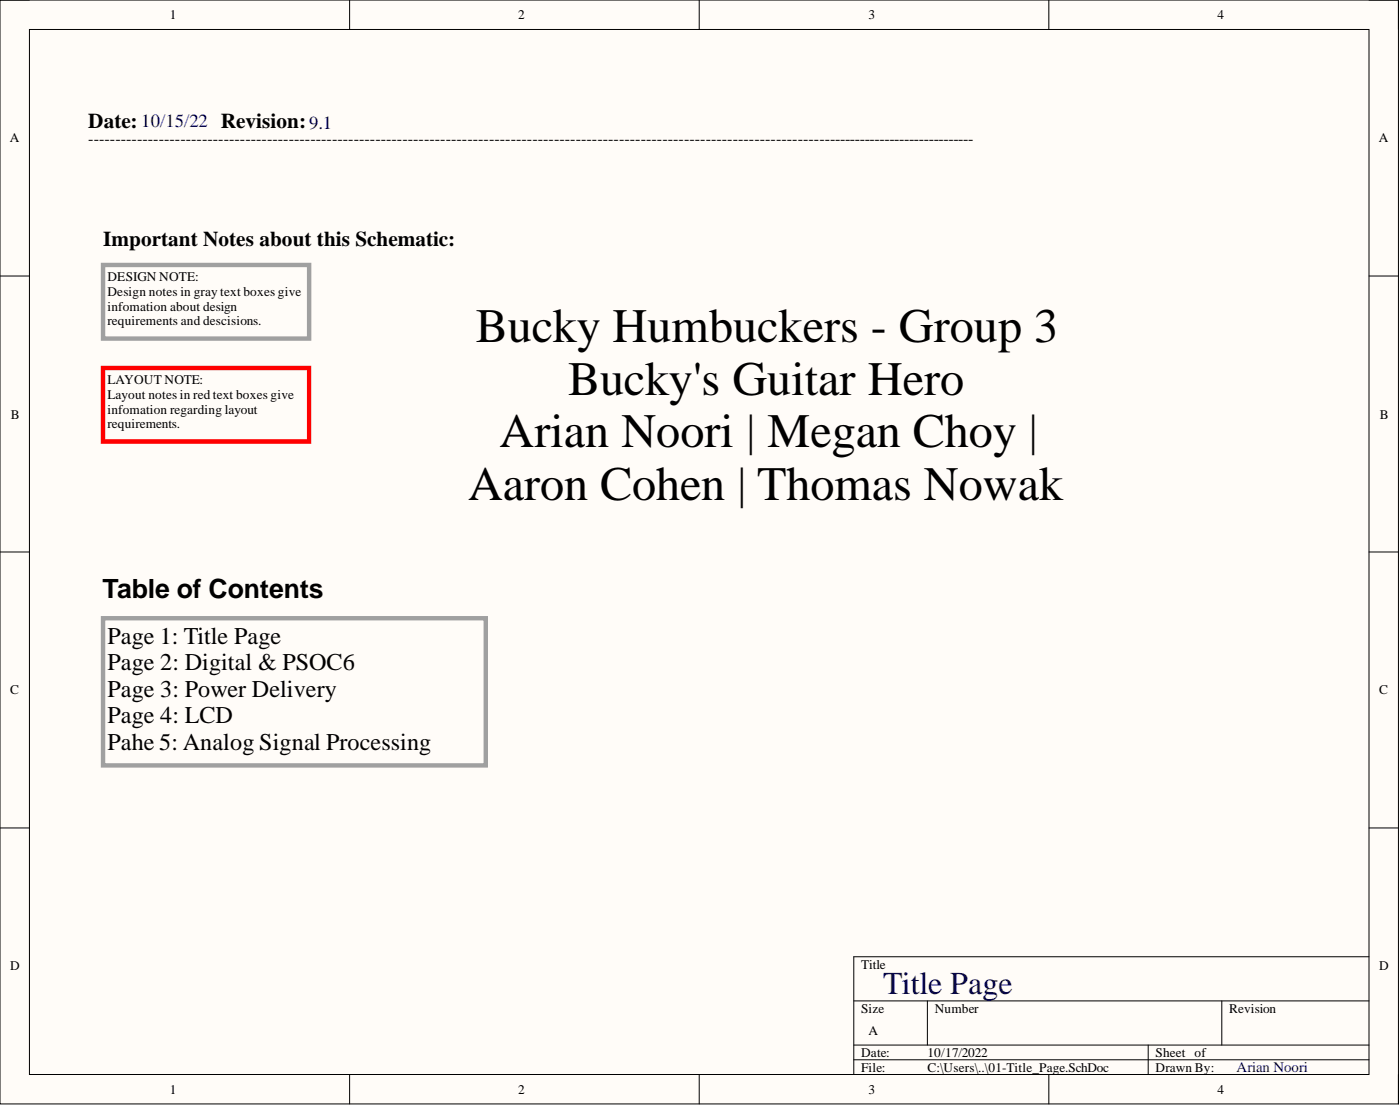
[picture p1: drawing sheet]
<svg xmlns="http://www.w3.org/2000/svg" width="241mm" height="190mm" viewBox="0 0 241 190" stroke-linecap="round" stroke-linejoin="round" font-family="sans-serif">
<defs><g id="words">
<g font-size="8.3">
<text x="82" y="58.8">Bucky Humbuckers - Group 3</text>
<text x="97.9" y="68">Bucky's Guitar Hero</text>
<text x="86.1" y="77.1">Arian Noori | Megan Choy |</text>
<text x="80.7" y="86.2">Aaron Cohen | Thomas Nowak</text>
</g>
<text font-size="5.5" fill="#000080" x="152.2" y="171.2">Title Page</text>
<text font-size="4.6" x="17.7" y="103">Table of Contents</text>
<g font-size="4.1">
<text x="18.5" y="110.9">Page 1: Title Page</text>
<text x="18.5" y="115.4">Page 2: Digital &amp; PSOC6</text>
<text x="18.5" y="120">Page 3: Power Delivery</text>
<text x="18.5" y="124.6">Page 4: LCD</text>
<text x="18.5" y="129.1">Pahe 5: Analog Signal Processing</text>
</g>
<g font-size="3.6">
<text x="15.2" y="22.1">Date:</text>
<text x="17.8" y="42.3">Important Notes about this Schematic:</text>
</g>
<text font-size="3.2" fill="#000080" x="24.4" y="21.9">10/15/22 Revision:9.1</text>
<text font-size="2.8" x="15.2" y="24.8">----------------------------------------------------------------------------------------------------------------------------------------------------------------------</text>
<text font-size="2.5" fill="#000080" x="213.1" y="184.6">Arian Noori</text>
<g font-size="2.3">
<text x="29.3" y="3.3">1</text>
<text x="89.3" y="3.3">2</text>
<text x="149.7" y="3.3">3</text>
<text x="209.8" y="3.3">4</text>
<text x="1.7" y="24.5">A</text>
<text x="237.6" y="24.5">A</text>
<text x="18.5" y="48.4">DESIGN NOTE:</text>
<text x="18.5" y="51">Design notes in gray text boxes give</text>
<text x="18.5" y="53.5">infomation about design</text>
<text x="18.5" y="56">requirements and descisions.</text>
<text x="18.5" y="66.2">LAYOUT NOTE:</text>
<text x="18.5" y="68.7">Layout notes in red text boxes give</text>
<text x="18.5" y="71.2">infomation regarding layout</text>
<text x="1.9" y="72.1">B</text>
<text x="18.5" y="73.8">requirements.</text>
<text x="237.8" y="72.1">B</text>
<text x="1.8" y="119.6">C</text>
<text x="237.7" y="119.6">C</text>
<text x="1.8" y="167.2">D</text>
<text x="148.4" y="166.8">Title</text>
<text x="237.7" y="167.2">D</text>
<text x="148.4" y="174.4">Size</text>
<text x="149.7" y="178.2">A</text>
<text x="161.1" y="174.4">Number</text>
<text x="211.9" y="174.4">Revision</text>
<text x="148.4" y="182">Date:</text>
<text x="148.4" y="184.6">File:</text>
<text x="159.8" y="182">10/17/2022</text>
<text x="159.8" y="184.6">C:\Users\..\01-Title_Page.SchDoc</text>
<text x="199.2" y="182">Sheet of</text>
<text x="199.2" y="184.6">Drawn By:</text>
<text x="29.3" y="188.4">1</text>
<text x="89.3" y="188.4">2</text>
<text x="149.7" y="188.4">3</text>
<text x="209.8" y="188.4">4</text>
</g>
</g></defs>
<path d="M0 0h241v190.1h-241z" fill-rule="evenodd" fill="#fffcf8"/>
<path d="M0 0h241v190.1h-241z" fill="none" stroke="#000" stroke-width=".17"/>
<path d="M5.1 5.1h230.9v180h-230.9z" fill-rule="evenodd" fill="#fffcf8"/>
<g fill="none" stroke="#000" stroke-width=".17">
<path d="M0 0h5.1M5.1 5.1h230.9v180h-230.9zM60.3 0v5.1M120.5 0v5.1M180.8 0v5.1M236 0h5v5.1M0 47.5h5.1M236 47.5h5M0 95.1h5.1M236 95.1h5M0 142.6h5.1M236 142.6h5"/>
<path d="M147.2 172.4h88.8M159.8 172.4v7.6M210.6 172.4v7.6M236 164.8h-88.8v20.3M60.3 185.1v5M120.5 185.1v5M147.2 180h88.8M147.2 182.5h88.8M180.8 185.1v5M197.9 180v5.1M241 185.1v5"/>
</g>
<path d="M17.8 45.6h35.5v12.7h-35.5zM17.8 106.5h65.9v25.3h-65.9z" fill="none" stroke="#a0a0a0" stroke-width=".76"/>
<path d="M17.8 63.4h35.5v12.7h-35.5z" fill="none" stroke="#f00" stroke-width=".76"/>
<use href="#words"/>
</svg>
